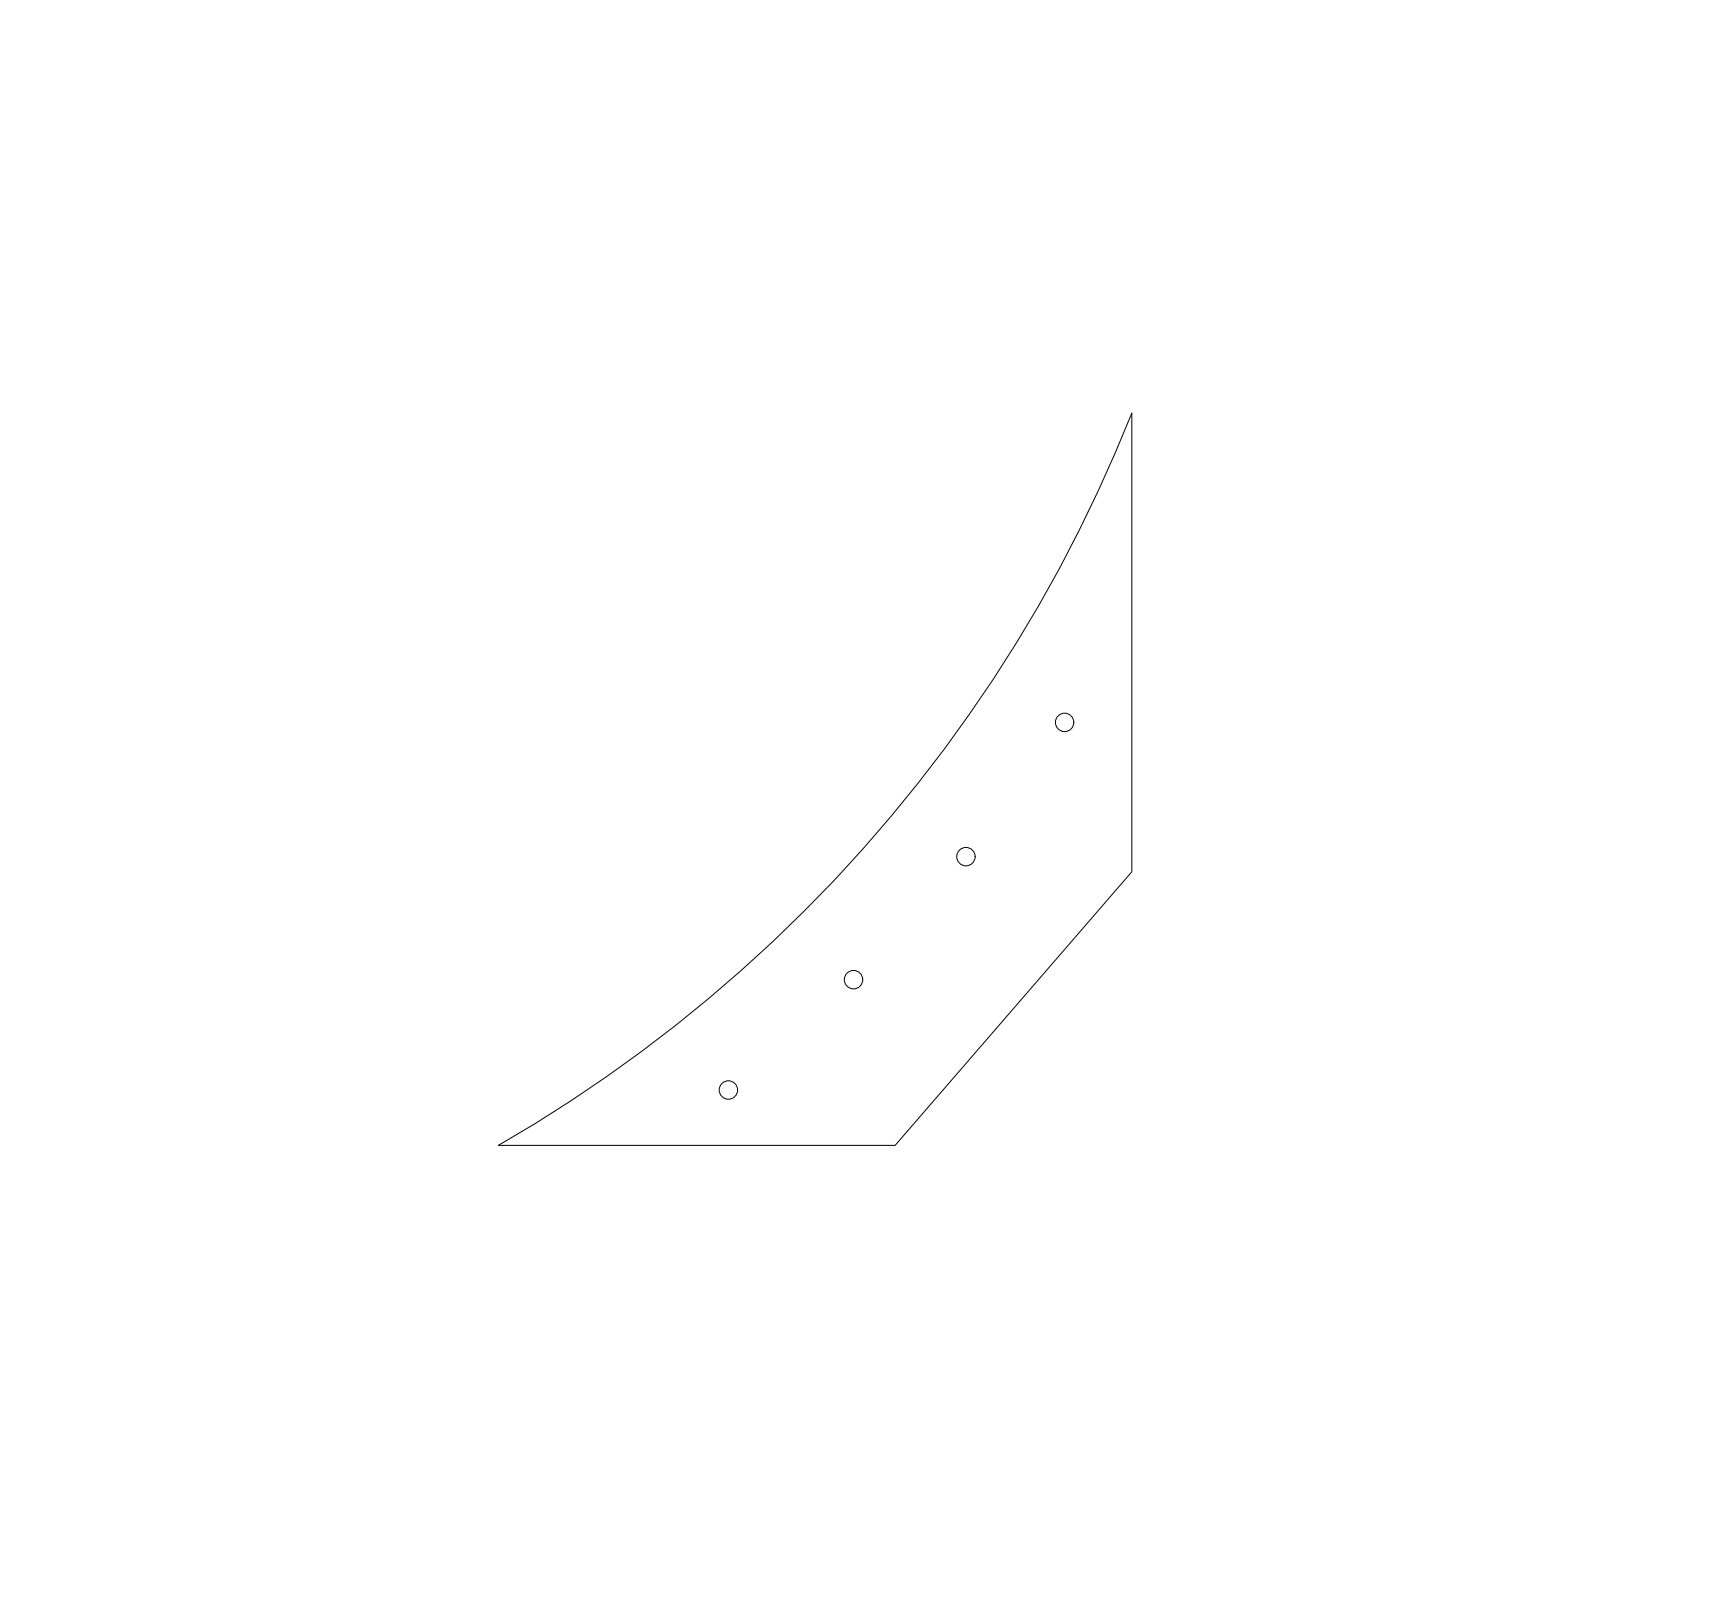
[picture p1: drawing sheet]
<svg xmlns="http://www.w3.org/2000/svg" width="519mm" height="482mm" viewBox="0 0 519 482" stroke-linecap="round" stroke-linejoin="round" font-family="sans-serif">
<!-- layer: 0 -->
<g fill="none" stroke="#000" stroke-width=".3">
<path d="M339.5 123.9v137.5l-71 82.1h-119a441.3 441.3 0 0 0 190-219.6z"/>
<circle cx="319.3" cy="216.6" r="2.76"/>
<circle cx="289.7" cy="256.9" r="2.76"/>
<circle cx="256" cy="293.8" r="2.76"/>
<circle cx="218.5" cy="326.9" r="2.76"/>
</g>
</svg>
